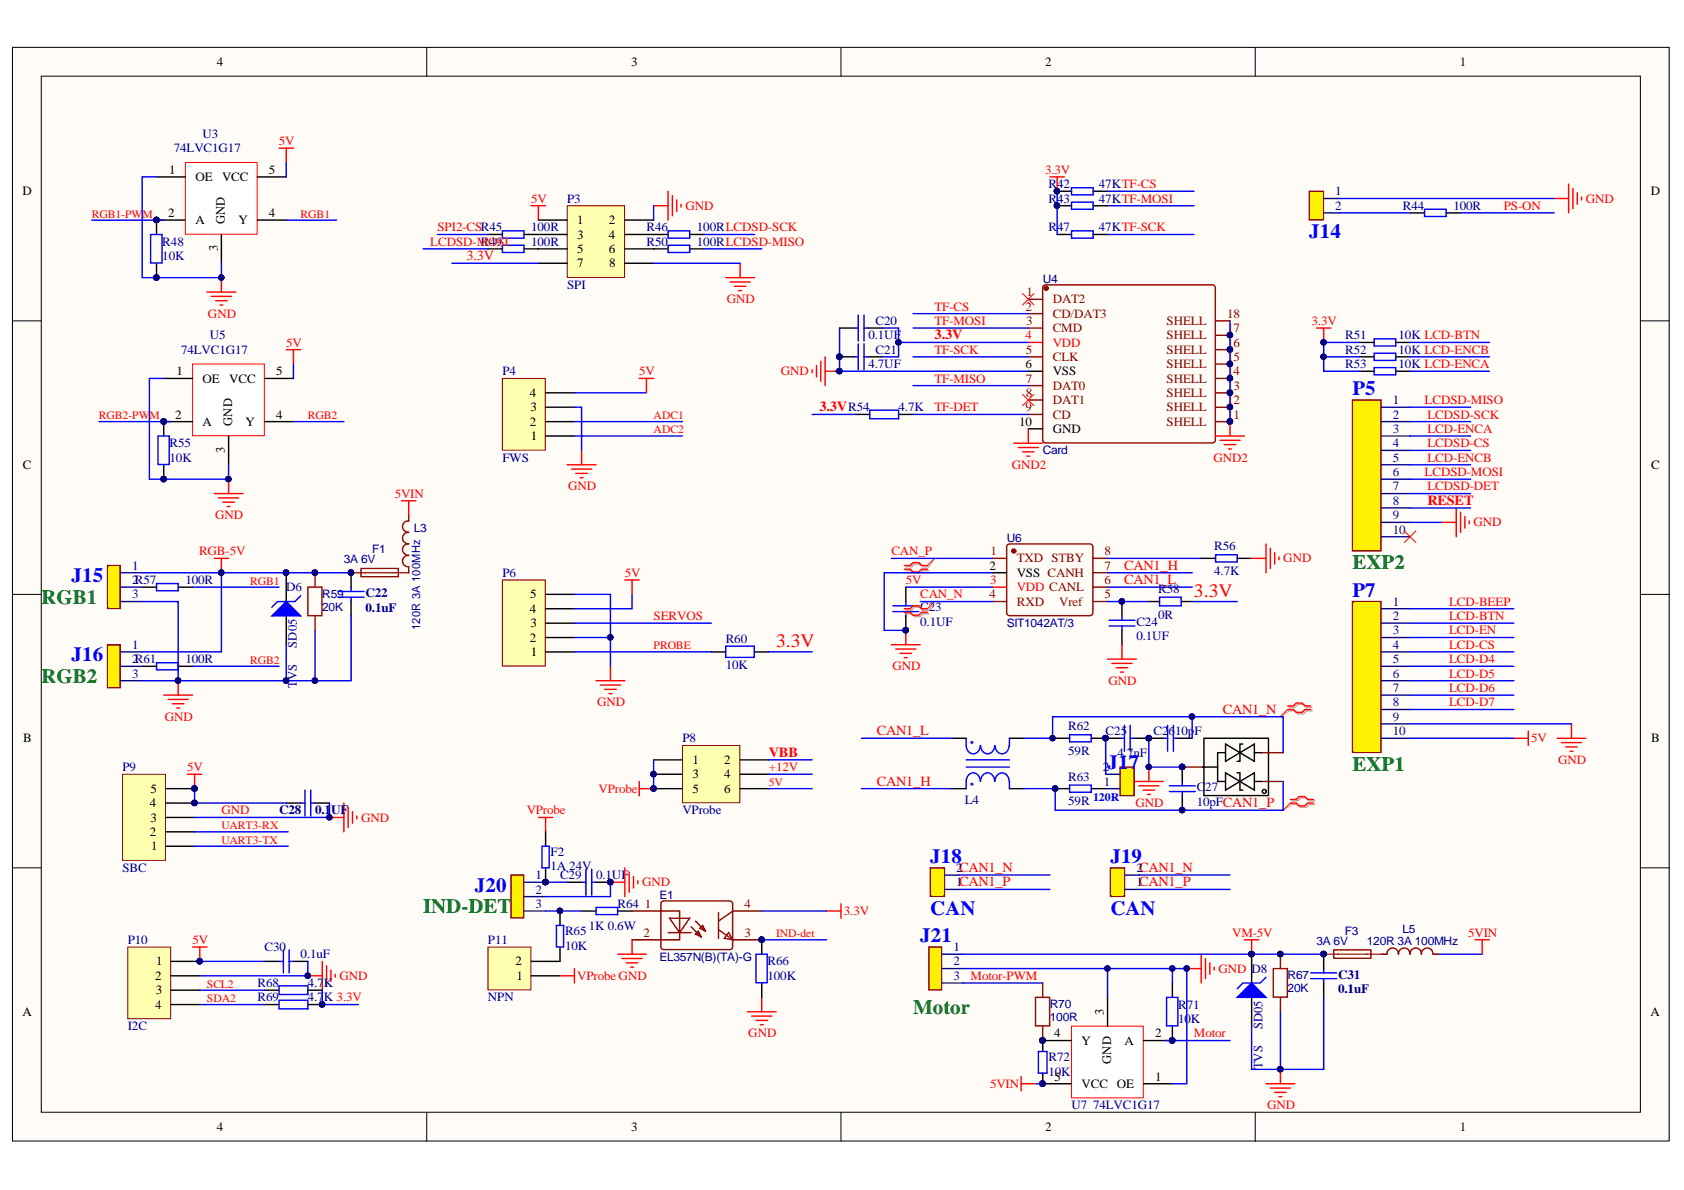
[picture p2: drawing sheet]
<svg xmlns="http://www.w3.org/2000/svg" width="297mm" height="210mm" viewBox="0 0 297 210" stroke-linecap="round" stroke-linejoin="round" font-family="sans-serif">
<defs><g id="words">
<g font-size="3.6" fill="#00f">
<text x="230.9" y="42">J14</text>
<text x="238.6" y="69.7">P5</text>
<text x="12.6" y="102.7">J15</text>
<text x="238.6" y="105.2">P7</text>
<text x="12.6" y="116.7">J16</text>
<text x="195.4" y="135.7">J17</text>
<text x="164.1" y="152.2">J18</text>
<text x="195.9" y="152.2">J19</text>
<text x="83.8" y="157.3">J20</text>
<text x="164.1" y="161.3">CAN</text>
<text x="195.9" y="161.3">CAN</text>
<text x="162.3" y="166.2">J21</text>
</g>
<g font-size="3.6" fill="#008000">
<text x="238.6" y="100.4">EXP2</text>
<text x="7.3" y="106.5">RGB1</text>
<text x="7.3" y="120.5">RGB2</text>
<text x="238.6" y="136">EXP1</text>
<text x="74.6" y="161.1">IND-DET</text>
<text x="161" y="178.9">Motor</text>
</g>
<g font-size="3.4" fill="#f00">
<text x="210.6" y="105.3">3.3V</text>
<text x="136.9" y="114.2">3.3V</text>
</g>
<g font-size="2.5" fill="#f00">
<text x="82.3" y="45.9">3.3V</text>
<text x="164.9" y="59.9">3.3V</text>
<text x="144.5" y="72.6">3.3VR54</text>
<text x="251.8" y="89.1">RESET</text>
<text x="198.3" y="100.5">CAN1_H</text>
<text x="198.3" y="103">CAN1_L</text>
<text x="215.7" y="125.9">CAN1_N</text>
<text x="154.7" y="129.7">CAN1_L</text>
<text x="135.6" y="133.5">VBB</text>
<text x="154.7" y="138.6">CAN1_H</text>
</g>
<g font-size="2.3">
<text x="39.7" y="39.6" transform="rotate(-90 39.7 39.6)">GND</text>
<text x="38.4" y="44.3" transform="rotate(-90 38.4 44.3)">3</text>
<text x="40.9" y="75.1" transform="rotate(-90 40.9 75.1)">GND</text>
<text x="39.7" y="79.9" transform="rotate(-90 39.7 79.9)">3</text>
<text x="194.7" y="179" transform="rotate(-90 194.7 179)">3</text>
<text x="196" y="187.7" transform="rotate(-90 196 187.7)">GND</text>
</g>
<g font-size="2.3" fill="#000080">
<text x="64.5" y="105.3">C22</text>
<text x="64.5" y="107.9">0.1uF</text>
<text x="52.4" y="114.3" transform="rotate(-90 52.4 114.3)">SD05</text>
<text x="52.4" y="121.3" transform="rotate(-90 52.4 121.3)">TVS</text>
<text x="49.2" y="143.7">C28</text>
<text x="55.6" y="143.7">0.1</text>
<text x="58.4" y="143.7">UF</text>
<text x="236" y="172.6">C31</text>
<text x="236" y="175.1">0.1uF</text>
<text x="222.7" y="181.5" transform="rotate(-90 222.7 181.5)">SD05</text>
<text x="222.7" y="188.6" transform="rotate(-90 222.7 188.6)">TVS</text>
</g>
<g font-size="2.2">
<text x="38.2" y="11.6">4</text>
<text x="111.4" y="11.6">3</text>
<text x="184.4" y="11.6">2</text>
<text x="257.5" y="11.6">1</text>
<text x="4" y="34.5">D</text>
<text x="29.9" y="30.7">1</text>
<text x="34.5" y="31.9">OE</text>
<text x="39.2" y="31.9">VCC</text>
<text x="47.4" y="30.7">5</text>
<text x="291.2" y="34.5">D</text>
<text x="29.6" y="38.3">2</text>
<text x="34.5" y="39.5">A</text>
<text x="42.1" y="39.5">Y</text>
<text x="47.4" y="38.3">4</text>
<text x="101.8" y="39.5">1</text>
<text x="107.4" y="39.5">2</text>
<text x="101.8" y="42.1">3</text>
<text x="101.8" y="44.6">5</text>
<text x="101.8" y="47.2">7</text>
<text x="107.4" y="42.1">4</text>
<text x="107.4" y="44.6">6</text>
<text x="107.5" y="47.2">8</text>
<text x="180.9" y="64.9">6</text>
<text x="31.1" y="66.2">1</text>
<text x="35.7" y="67.5">OE</text>
<text x="40.4" y="67.5">VCC</text>
<text x="48.7" y="66.2">5</text>
<text x="93.4" y="70">4</text>
<text x="185.7" y="66.2">VSS</text>
<text x="30.9" y="73.8">2</text>
<text x="35.7" y="75.1">A</text>
<text x="43.3" y="75.1">Y</text>
<text x="48.7" y="73.8">4</text>
<text x="93.4" y="75.1">2</text>
<text x="93.6" y="72.6">3</text>
<text x="93.6" y="77.6">1</text>
<text x="179.8" y="75.1">10</text>
<text x="185.7" y="76.4">GND</text>
<text x="4.1" y="82.7">C</text>
<text x="291.3" y="82.7">C</text>
<text x="174.5" y="100.5">2</text>
<text x="179.3" y="101.7">VSS CANH</text>
<text x="93.5" y="105.6">5</text>
<text x="93.4" y="113.2">2</text>
<text x="93.4" y="108.1">4</text>
<text x="93.6" y="110.6">3</text>
<text x="93.6" y="115.7">1</text>
<text x="4.1" y="130.9">B</text>
<text x="291.3" y="130.9">B</text>
<text x="122.2" y="134.8">1</text>
<text x="122.2" y="137.3">3</text>
<text x="127.8" y="134.8">2</text>
<text x="127.8" y="137.3">4</text>
<text x="26.4" y="142.4">4</text>
<text x="26.5" y="139.8">5</text>
<text x="122.2" y="139.8">5</text>
<text x="127.8" y="139.8">6</text>
<text x="26.4" y="147.5">2</text>
<text x="26.6" y="144.9">3</text>
<text x="26.6" y="150">1</text>
<text x="27.4" y="172.8">2</text>
<text x="27.6" y="170.3">1</text>
<text x="90.9" y="170.3">2</text>
<text x="91.1" y="172.8">1</text>
<text x="4" y="179.2">A</text>
<text x="27.4" y="177.9">4</text>
<text x="27.5" y="175.4">3</text>
<text x="291.1" y="179.2">A</text>
<text x="186" y="183">4</text>
<text x="190.8" y="184.3">Y</text>
<text x="198.4" y="184.3">A</text>
<text x="203.7" y="183">2</text>
<text x="186" y="190.6">5</text>
<text x="190.8" y="191.9">VCC</text>
<text x="197" y="191.9">OE</text>
<text x="203.7" y="190.6">1</text>
<text x="38.2" y="199.5">4</text>
<text x="111.4" y="199.5">3</text>
<text x="184.4" y="199.5">2</text>
<text x="257.5" y="199.5">1</text>
</g>
<g font-size="2.2" fill="#000080">
<text x="30.7" y="26.8">74LVC1G17</text>
<text x="35.7" y="24.3">U3</text>
<text x="100" y="35.7">P3</text>
<text x="184.9" y="33.2">R42</text>
<text x="184.9" y="35.7">R43</text>
<text x="193.8" y="33.2">47KTF-CS</text>
<text x="193.8" y="35.7">47KTF-MOSI</text>
<text x="93.7" y="40.8">100R</text>
<text x="114" y="40.8">R46</text>
<text x="122.9" y="40.8">100RLCDSD-SCK</text>
<text x="184.9" y="40.8">R47</text>
<text x="193.8" y="40.8">47KTF-SCK</text>
<text x="247.5" y="37">R44</text>
<text x="256.4" y="37">100R</text>
<text x="28.6" y="45.9">10K</text>
<text x="28.6" y="43.4">R48</text>
<text x="84.8" y="43.4">R49</text>
<text x="93.7" y="43.4">100R</text>
<text x="114" y="43.4">R50</text>
<text x="122.9" y="43.4">100RLCDSD-MISO</text>
<text x="100" y="51">SPI</text>
<text x="37" y="59.9">U5</text>
<text x="153.2" y="59.9">0.1UF</text>
<text x="154.4" y="57.3">C20</text>
<text x="237.3" y="59.9">R51</text>
<text x="246.7" y="59.9">10K LCD-BTN</text>
<text x="31.9" y="62.4">74LVC1G17</text>
<text x="153.2" y="64.9">4.7UF</text>
<text x="154.4" y="62.4">C21</text>
<text x="237.3" y="62.4">R52</text>
<text x="237.3" y="64.9">R53</text>
<text x="246.7" y="62.4">10K LCD-ENCB</text>
<text x="246.7" y="64.9">10K LCD-ENCA</text>
<text x="88.6" y="66.2">P4</text>
<text x="158.5" y="72.6">4.7K</text>
<text x="29.9" y="81.4">10K</text>
<text x="29.9" y="78.9">R55</text>
<text x="88.6" y="81.4">FWS</text>
<text x="88.6" y="101.7">P6</text>
<text x="214.2" y="97.1">R56</text>
<text x="214.2" y="101.4">4.7K</text>
<text x="32.7" y="103">100R</text>
<text x="50.5" y="104.3">D6</text>
<text x="162.3" y="107.8">C23</text>
<text x="204.3" y="104.5">R58</text>
<text x="128" y="113.4">R60</text>
<text x="162.3" y="110.4">0.1UF</text>
<text x="200.4" y="110.4">C24</text>
<text x="200.4" y="112.9">0.1UF</text>
<text x="204.3" y="109.1">0R</text>
<text x="32.7" y="117">100R</text>
<text x="128" y="118">10K</text>
<text x="120.4" y="130.9">P8</text>
<text x="188.4" y="128.8">R62</text>
<text x="195" y="129.7">C25</text>
<text x="203.5" y="129.7">C26</text>
<text x="207.3" y="129.7">10p</text>
<text x="210.7" y="129.7">F</text>
<text x="21.6" y="136">P9</text>
<text x="188.4" y="137.7">R63</text>
<text x="188.4" y="133.1">59R</text>
<text x="197.1" y="133.5">4.7nF</text>
<text x="120.4" y="143.6">VProbe</text>
<text x="170.2" y="141.9">L4</text>
<text x="188.4" y="142">59R</text>
<text x="211.1" y="139.6">C27</text>
<text x="211.1" y="142.1">10pFCAN1_P</text>
<text x="21.6" y="153.8">SBC</text>
<text x="97.1" y="151">F2</text>
<text x="97.1" y="153.5">1A 24V</text>
<text x="98.8" y="155.1">C29</text>
<text x="105.1" y="155.1">0.1UF</text>
<text x="108.9" y="160.1">R64</text>
<text x="22.5" y="166.5">P10</text>
<text x="46.7" y="167.8">C30</text>
<text x="86.1" y="166.5">P11</text>
<text x="99.7" y="165">R65</text>
<text x="99.7" y="167.5">10K</text>
<text x="103.9" y="164">1K 0.6W</text>
<text x="53" y="169">0.1uF</text>
<text x="135.4" y="172.8">100K</text>
<text x="135.4" y="170.3">R66</text>
<text x="45.4" y="174.1">R68</text>
<text x="45.4" y="176.6">R69</text>
<text x="54.3" y="174.1">4.7</text>
<text x="54.3" y="176.6">4.7</text>
<text x="57.1" y="174.1">K</text>
<text x="57.1" y="176.6">K 3.3V</text>
<text x="86.1" y="176.6">NPN</text>
<text x="207.8" y="177.9">R71</text>
<text x="22.5" y="181.7">I2C</text>
<text x="207.8" y="180.5">10K</text>
<text x="184.9" y="187.2">R72</text>
<text x="184.9" y="189.7">10K</text>
<text x="189" y="195.7">U7</text>
<text x="192.8" y="195.7">74LVC1G17</text>
</g>
<g font-size="2.2" fill="#f00">
<text x="49.2" y="25.6">5V</text>
<text x="93.7" y="35.7">5V</text>
<text x="184.3" y="30.7">3.3V</text>
<text x="279.7" y="35.8">GND</text>
<text x="77.2" y="40.8">SPI2-CSR45</text>
<text x="120.9" y="37">GND</text>
<text x="265.3" y="37">PS-ON</text>
<text x="75.9" y="43.4">LCDSD-MOSI</text>
<text x="128.2" y="53.5">GND</text>
<text x="36.7" y="56">GND</text>
<text x="164.9" y="54.8">TF-CS</text>
<text x="164.9" y="57.3">TF-MOSI</text>
<text x="180.9" y="59.9">4</text>
<text x="231.3" y="57.3">3.3V</text>
<text x="50.5" y="61.1">5V</text>
<text x="164.9" y="62.4">TF-SCK</text>
<text x="185.7" y="61.1">VDD</text>
<text x="112.7" y="66.2">5V</text>
<text x="137.7" y="66.2">GND</text>
<text x="164.9" y="67.5">TF-MISO</text>
<text x="251.3" y="71.3">LCDSD-MISO</text>
<text x="164.9" y="72.6">TF-DET</text>
<text x="251.8" y="73.8">LCDSD-SCK</text>
<text x="251.8" y="76.4">LCD-ENCA</text>
<text x="178.5" y="82.7">GND2</text>
<text x="214" y="81.4">GND2</text>
<text x="251.3" y="84">LCDSD-MOSI</text>
<text x="251.8" y="78.9">LCDSD-CS</text>
<text x="251.8" y="81.4">LCD-ENCB</text>
<text x="69.6" y="87.8">5VIN</text>
<text x="100.2" y="86.5">GND</text>
<text x="251.8" y="86.5">LCDSD-DET</text>
<text x="38" y="91.6">GND</text>
<text x="259.9" y="92.9">GND</text>
<text x="35.1" y="97.9">RGB-5V</text>
<text x="110.2" y="101.7">5V</text>
<text x="157.2" y="97.9">CAN_P</text>
<text x="226.4" y="99.2">GND</text>
<text x="159.8" y="103">5V</text>
<text x="162.3" y="105.6">CAN_N</text>
<text x="174.6" y="103">3</text>
<text x="179.3" y="104.3">VDD CANL</text>
<text x="255.6" y="106.8">LCD-BEEP</text>
<text x="115.3" y="109.4">SERVOS</text>
<text x="255.6" y="109.4">LCD-BTN</text>
<text x="255.6" y="111.9">LCD-EN</text>
<text x="157.4" y="118.3">GND</text>
<text x="255.6" y="114.4">LCD-CS</text>
<text x="255.6" y="117">LCD-D4</text>
<text x="255.6" y="119.5">LCD-D5</text>
<text x="105.3" y="124.6">GND</text>
<text x="195.5" y="120.8">GND</text>
<text x="255.6" y="122.1">LCD-D6</text>
<text x="255.6" y="124.6">LCD-D7</text>
<text x="29.1" y="127.1">GND</text>
<text x="270.1" y="130.9">5V</text>
<text x="33" y="136">5V</text>
<text x="135.6" y="136">+12V</text>
<text x="274.8" y="134.8">GND</text>
<text x="39.1" y="143.6">GND</text>
<text x="92.9" y="143.6">VProbe</text>
<text x="105.6" y="139.8">VProbe</text>
<text x="200.3" y="142.4">GND</text>
<text x="63.7" y="144.9">GND</text>
<text x="113.3" y="156.3">GND</text>
<text x="148.8" y="161.4">3.3V</text>
<text x="33.9" y="166.5">5V</text>
<text x="217.4" y="165.2">VM-5V</text>
<text x="259" y="165.2">5VIN</text>
<text x="59.9" y="172.8">GND</text>
<text x="101.8" y="172.8">VProbe GND</text>
<text x="171.2" y="172.8">Motor-PWM</text>
<text x="214.9" y="171.6">GND D8</text>
<text x="132" y="183">GND</text>
<text x="210.6" y="183">Motor</text>
<text x="174.6" y="191.9">5VIN</text>
<text x="223.5" y="195.7">GND</text>
</g>
<g font-size="2.2" fill="#11037f">
<text x="235.5" y="34.5">1</text>
<text x="235.5" y="37">2</text>
<text x="245.7" y="71.3">1</text>
<text x="245.7" y="73.8">2</text>
<text x="245.7" y="76.4">3</text>
<text x="245.7" y="78.9">4</text>
<text x="245.7" y="81.4">5</text>
<text x="245.7" y="84">6</text>
<text x="245.7" y="86.5">7</text>
<text x="245.7" y="89.1">8</text>
<text x="245.7" y="91.6">9</text>
<text x="245.7" y="94.1">10</text>
<text x="23.3" y="100.5">1</text>
<text x="23.3" y="103">2R57</text>
<text x="23.3" y="105.6">3</text>
<text x="245.7" y="106.8">1</text>
<text x="245.7" y="109.4">2</text>
<text x="245.7" y="111.9">3</text>
<text x="23.3" y="114.4">1</text>
<text x="23.3" y="117">2R61</text>
<text x="23.3" y="119.5">3</text>
<text x="245.7" y="114.4">4</text>
<text x="245.7" y="117">5</text>
<text x="245.7" y="119.5">6</text>
<text x="245.7" y="122.1">7</text>
<text x="245.7" y="124.6">8</text>
<text x="245.7" y="127.1">9</text>
<text x="245.7" y="129.7">10</text>
<text x="194.5" y="136">2</text>
<text x="194.7" y="138.6">1</text>
<text x="94.5" y="155.1">1</text>
<text x="168.7" y="153.8">2CAN1_N</text>
<text x="200.4" y="153.8">2CAN1_N</text>
<text x="94.5" y="157.6">2</text>
<text x="94.5" y="160.1">3</text>
<text x="168.7" y="156.3">1CAN1_P</text>
<text x="200.4" y="156.3">1CAN1_P</text>
<text x="168.2" y="167.8">1</text>
<text x="168.2" y="170.3">2</text>
<text x="168.2" y="172.8">3</text>
</g>
<g font-size="2.2" fill="#800">
<text x="181.1" y="52.2">1</text>
<text x="185.7" y="53.5">DAT2</text>
<text x="180.9" y="54.8">2</text>
<text x="181" y="57.3">3</text>
<text x="185.7" y="56">CD/DAT3</text>
<text x="185.7" y="58.6">CMD</text>
<text x="205.8" y="59.9">SHELL</text>
<text x="205.8" y="57.3">SHELL</text>
<text x="216.5" y="58.6">1</text>
<text x="216.5" y="56">18</text>
<text x="217.6" y="58.6">7</text>
<text x="180.9" y="62.4">5</text>
<text x="185.7" y="63.7">CLK</text>
<text x="205.8" y="64.9">SHELL</text>
<text x="205.8" y="62.4">SHELL</text>
<text x="216.5" y="63.7">1</text>
<text x="216.5" y="61.1">1</text>
<text x="217.6" y="63.7">5</text>
<text x="217.6" y="61.1">6</text>
<text x="180.9" y="67.5">7</text>
<text x="180.9" y="70">8</text>
<text x="185.7" y="68.7">DAT0</text>
<text x="185.7" y="71.3">DAT1</text>
<text x="205.8" y="70">SHELL</text>
<text x="205.8" y="67.5">SHELL</text>
<text x="216.5" y="71.3">1</text>
<text x="216.5" y="68.7">1</text>
<text x="216.5" y="66.2">1</text>
<text x="217.6" y="71.3">2</text>
<text x="217.6" y="68.7">3</text>
<text x="217.6" y="66.2">4</text>
<text x="180.9" y="72.6">9</text>
<text x="185.7" y="73.8">CD</text>
<text x="205.8" y="75.1">SHELL</text>
<text x="205.8" y="72.6">SHELL</text>
<text x="216.5" y="73.8">1</text>
<text x="217.6" y="73.8">1</text>
<text x="174.7" y="97.9">1</text>
<text x="179.3" y="99.2">TXD STBY</text>
<text x="194.8" y="100.5">7</text>
<text x="194.8" y="97.9">8</text>
<text x="174.5" y="105.6">4</text>
<text x="179.3" y="106.8">RXD</text>
<text x="186.8" y="106.8">Vref</text>
<text x="194.8" y="105.6">5</text>
<text x="194.8" y="103">6</text>
<text x="113.7" y="160.1">1</text>
<text x="131.3" y="160.1">4</text>
<text x="113.5" y="165.2">2</text>
<text x="131.3" y="165.2">3</text>
</g>
<g font-size="2.1" fill="#000080">
<text x="183.9" y="49.9">U4</text>
<text x="183.9" y="80.1">Card</text>
<text x="73" y="93.8">L3</text>
<text x="177.6" y="95.6">U6</text>
<text x="60.7" y="99.4">3A 6V</text>
<text x="65.6" y="97.6">F1</text>
<text x="56.8" y="105.5">R59</text>
<text x="56.8" y="107.8">20K</text>
<text x="177.6" y="110.6">SIT1042AT/3</text>
<text x="116.3" y="158.5">E1</text>
<text x="232.2" y="166.7">3A 6V</text>
<text x="237.2" y="164.9">F3</text>
<text x="241.1" y="166.7">120R 3A 100MHz</text>
<text x="247.4" y="164.5">L5</text>
<text x="116.3" y="169.5">EL357N(B)(TA)-G</text>
<text x="227.1" y="172.8">R67</text>
<text x="185.2" y="177.8">R70</text>
<text x="227.1" y="175">20K</text>
<text x="185.2" y="180.1">100R</text>
</g>
<g font-size="2" fill="#f00">
<text x="16.2" y="38.4">RGB1-PW</text>
<text x="25.1" y="38.4">M</text>
<text x="53" y="38.4">RGB1</text>
<text x="17.4" y="73.9">RGB2-PW</text>
<text x="26.4" y="73.9">M</text>
<text x="54.3" y="73.9">RGB2</text>
<text x="115.3" y="73.9">ADC1</text>
<text x="115.3" y="76.5">ADC2</text>
<text x="44.1" y="103.1">RGB1</text>
<text x="44.1" y="117.1">RGB2</text>
<text x="115.3" y="114.5">PROBE</text>
<text x="135.6" y="138.7">5V</text>
<text x="39.1" y="148.8">UART3-TX</text>
<text x="39.1" y="146.3">UART3-RX</text>
<text x="136.9" y="165.3">IND-det</text>
<text x="36.5" y="174.2">SCL2</text>
<text x="36.5" y="176.7">SDA2</text>
</g>
<text font-size="2" fill="#000080" x="74.1" y="111.2" transform="rotate(-90 74.1 111.2)">120R 3A 100MHz</text>
<text font-size="2" fill="#00f" x="192.8" y="141.2">120R</text>
</g></defs>
<g fill="#fffcf8" stroke="#000" stroke-width=".18">
<path d="M2.2 8.4h292.2v192.9h-292.2z"/>
<path d="M7.3 13.4h282v182.8h-282z"/>
</g>
<path d="M75.3 8.4v5M148.3 8.4v5M221.4 8.4v5M2.2 56.6h5.1M289.4 56.6h5.1M2.2 104.8h5.1M289.4 104.8h5.1M2.2 153.1h5.1M289.4 153.1h5.1M75.3 196.2v5.1M148.3 196.2v5.1M221.4 196.2v5.1" fill="none" stroke="#000" stroke-width=".18"/>
<path d="M143.3 65.2v.5M144 64.5v2M144.8 63.7v3.6M145.5 62.9v5.1M145.5 65.5h2.6M107.7 117.5v2.6M110.2 102.3h2.6M111.5 102.3v2.5M105.1 120.1h5.1M105.9 120.8h3.6M106.7 121.6h2M107.4 122.4h.5" fill="none" stroke="#f00" stroke-width=".25"/>
<g fill="#000080" stroke="#000080" stroke-width=".18">
<circle cx="148.1" cy="65.5" r=".48"/>
<circle cx="186.4" cy="33.7" r=".48"/>
<circle cx="148.1" cy="62.9" r=".48"/>
</g>
<path d="M186.5 33.7h2.5M192.8 33.7h2.6M148.1 57.9h2.5M153.2 57.9h2.5M148.1 62.9h2.5M153.2 62.9h2.5M125.5 115h2.5M133.1 115h2.5" fill="none" stroke="#000" stroke-width=".25"/>
<path d="M189 33.1h3.8v1.3h-3.8zM150.6 57.9h.8M151.4 55.6v4.5M152.4 55.6v4.5M152.4 57.9h.8M150.6 62.9h.8M151.4 60.7v4.5M152.4 62.9h.8M152.4 60.7v4.5M128 114h5v2h-5z" fill="none" stroke="#00f" stroke-width=".25"/>
<path d="M88.6 102.3h7.6v15.2h-7.6z" fill="#ffffb0" stroke="#800000" stroke-width=".18"/>
<path d="M96.2 115h5.1M96.2 112.5h5.1M96.2 109.9h5.1M96.2 107.4h5.1M96.2 104.8h5.1" fill="none" stroke="#000" stroke-width=".25"/>
<path d="M28.9 122.6h5.1M29.6 123.4h3.6M30.4 124.1h2M31.2 124.9h.5M31.4 120.1v2.5" fill="none" stroke="#f00" stroke-width=".25"/>
<circle cx="31.4" cy="120" r=".48" fill="#000080" stroke="#000080" stroke-width=".18"/>
<path d="M19 99.8h2.2v7.5h-2.2z" fill="#fdf101" stroke="#800000" stroke-width=".25"/>
<path d="M21.3 101h3.8M21.3 103.6h3.8M21.3 106.1h3.8" fill="none" stroke="#11037f" stroke-width=".25"/>
<path d="M32.7 28.7h12.7v12.6h-12.7z" fill="#fff" stroke="#f00" stroke-width=".18"/>
<path d="M27.6 31.2h5.1M32.7 38.8h-5.1v2.6M45.4 31.2h5.1M45.4 38.8h5.1M27.6 46.4v2.6M39.1 41.4v5M239.8 60.4h2.6M239.8 62.9h2.6M239.8 65.5h2.6M246.2 60.4h2.5M246.2 62.9h2.5M246.2 65.5h2.5" fill="none" stroke="#000" stroke-width=".25"/>
<g fill="#000080" stroke="#000080" stroke-width=".18">
<circle cx="27.6" cy="38.8" r=".48"/>
<circle cx="27.6" cy="49" r=".48"/>
<circle cx="39" cy="49" r=".48"/>
<circle cx="39" cy="101" r=".48"/>
<circle cx="233.5" cy="60.4" r=".48"/>
</g>
<path d="M26.6 41.4h2v5h-2zM242.4 59.8h3.8v1.2h-3.8zM242.4 62.3h3.8v1.3h-3.8zM242.4 64.8h3.8v1.3h-3.8z" fill="none" stroke="#00f" stroke-width=".25"/>
<path d="M49.2 26.1h2.6M50.5 26.1v2.6M36.5 51.5h5.1M37.3 52.3h3.5M38 53h2.1M38.8 53.8h.5M39.1 49v2.5M232.2 57.9h2.6M233.5 57.9v2.5M37.8 98.5h2.5M39.1 98.5v2.5" fill="none" stroke="#f00" stroke-width=".25"/>
<path d="M19 113.7h2.2v7.6h-2.2z" fill="#fdf101" stroke="#800000" stroke-width=".25"/>
<path d="M21.3 115h3.8M21.3 117.5h3.8M21.3 120.1h3.8" fill="none" stroke="#11037f" stroke-width=".25"/>
<path d="M34 64.2h12.6v12.7h-12.6z" fill="#fff" stroke="#f00" stroke-width=".18"/>
<path d="M28.9 66.8h5.1M34 74.4h-5.1v2.5M40.3 76.9v5.1M46.7 66.8h5.1M46.7 74.4h5.1M28.9 82v2.5" fill="none" stroke="#000" stroke-width=".25"/>
<g fill="#000080" stroke="#000080" stroke-width=".18">
<circle cx="28.9" cy="74.3" r=".48"/>
<circle cx="28.9" cy="84.5" r=".48"/>
<circle cx="40.3" cy="84.5" r=".49"/>
</g>
<path d="M27.9 76.9h2v5h-2z" fill="none" stroke="#00f" stroke-width=".25"/>
<path d="M50.5 61.7h2.5M51.8 61.7v2.5M37.8 87.1h5.1M38.5 87.8h3.6M39.3 88.6h2M40.1 89.3h.5M40.3 84.5v2.6" fill="none" stroke="#f00" stroke-width=".25"/>
<path d="M90.1 154.3h2.3v7.6h-2.3z" fill="#fdf101" stroke="#800000" stroke-width=".25"/>
<path d="M92.4 155.6h3.8M92.4 158.2h3.8M92.4 160.7h3.8" fill="none" stroke="#11037f" stroke-width=".25"/>
<g fill="#000080" stroke="#000080" stroke-width=".18">
<circle cx="96.2" cy="155.6" r=".49"/>
<circle cx="107.6" cy="155.6" r=".48"/>
</g>
<path d="M100 155.6h2.6M105.1 155.6h2.6M102.6 160.7h2.5M108.9 160.7h2.6" fill="none" stroke="#000" stroke-width=".25"/>
<path d="M102.6 155.6h.8M103.4 153.3v4.6M104.4 155.6h.7M104.4 153.3v4.6M105.1 160.1h3.8v1.2h-3.8z" fill="none" stroke="#00f" stroke-width=".25"/>
<path d="M230.9 33.7h2.5v5.1h-2.5z" fill="#fdf101" stroke="#800000" stroke-width=".25"/>
<path d="M233.5 35h2.5M233.5 37.6h2.5" fill="none" stroke="#11037f" stroke-width=".25"/>
<path d="M274.1 35h2.6M276.7 32.5v5.1M277.4 33.2v3.6M278.2 34v2M279 34.8v.5" fill="none" stroke="#f00" stroke-width=".25"/>
<path d="M88.6 66.8h7.6v12.6h-7.6z" fill="#ffffb0" stroke="#800000" stroke-width=".18"/>
<path d="M96.2 76.9h5.1M96.2 74.4h5.1M96.2 71.8h5.1M96.2 69.3h5.1" fill="none" stroke="#000" stroke-width=".25"/>
<g fill="none" stroke="#f00" stroke-width=".25">
<path d="M93.7 36.3h2.5M95 36.3v2.5M115.3 36.3h2.5M117.8 33.7v5.1M118.6 34.5v3.6M119.4 35.3v2M120.1 36v.5M128 49h5.1M128.8 49.7h3.5M129.5 50.5h2.1M130.3 51.3h.5M130.5 46.4v2.6"/>
<path d="M102.6 79.4v2.6M100 82h5.1M100.8 82.7h3.6M101.6 83.5h2M102.3 84.3h.5"/>
</g>
<path d="M100 36.3h10.2v12.6h-10.2z" fill="#ffffb0" stroke="#800000" stroke-width=".18"/>
<g fill="none" stroke="#000" stroke-width=".25">
<path d="M95 38.8h5M110.2 38.8h5.1M95 41.4h5M95 43.9h5M95 46.4h5M110.2 41.4h5.1M110.2 43.9h5.1M110.2 46.4h5.1M181.4 65.5h2.5M181.4 75.6h2.5M98.8 160.7v2.5M98.8 167v2.6"/>
<path d="M134.4 165.8v2.5M134.4 173.4v2.5"/>
</g>
<g fill="none" stroke="#800" stroke-width=".25">
<path d="M181.4 52.8h2.5M181.4 55.3h2.5M181.4 57.9h2.5M184 50.5l.4-.3 29.7 .1 .3 .5-.1 27.1-.4 .2h-29.7l-.3-.5zM214.4 59.1h2.6M214.4 56.6h2.6M181.4 62.9h2.5M181.4 68h2.5M181.4 70.6h2.5M181.4 73.1h2.5M214.4 74.4h2.6M214.4 71.8h2.6"/>
<path d="M214.4 69.3h2.6M214.4 66.8h2.6M214.4 64.2h2.6M214.4 61.7h2.6M116.6 159.2l.5-.3 11.9 .1 .2 .4v7.8l-.5 .3-11.9-.1-.2-.4zM111.5 160.7h8.4v5.1h-8.4M117.8 164.5h4.1M118.1 162h3.6l-1.8 2.5zM121.9 163.5l1.8 1.8M122.7 164.8l.5-.6 .5 1.1zM122.7 162.5l1.7 1.7M123.4 163.7l.5-.5 .5 1z"/>
<path d="M126.7 164l2.6 1.8M126.7 160.9v4.6M128.5 164.5l.8 1.3-1.5-.3zM129.3 165.8h5.1M134.4 160.7h-5.1l-2.6 1.8"/>
</g>
<circle cx="184.5" cy="50.9" r=".36" fill="#800" stroke="#800" stroke-width=".25"/>
<g fill="none" stroke="#f00" stroke-width=".25">
<path d="M181.4 60.4h2.5M107.7 155.6h2.5M110.2 153.1v5.1M111 153.8v3.6M111.7 154.6v2M112.5 155.4v.5M148.3 159.4v2.6M108.9 168.3h5.1M109.7 169.1h3.6M110.5 169.8h2M111.2 170.6h.5M111.5 165.8v2.5"/>
<path d="M131.8 178.5h5.1M132.6 179.2h3.5M133.3 180h2.1M134.4 175.9v2.6M145.8 160.7h2.5M134.1 180.8h.5"/>
</g>
<g fill="#000080" stroke="#000080" stroke-width=".18">
<circle cx="216.9" cy="74.3" r=".48"/>
<circle cx="216.9" cy="71.8" r=".48"/>
<circle cx="216.9" cy="69.3" r=".48"/>
<circle cx="216.9" cy="66.7" r=".48"/>
<circle cx="216.9" cy="64.2" r=".48"/>
<circle cx="216.9" cy="61.6" r=".48"/>
<circle cx="216.9" cy="59.1" r=".48"/>
<circle cx="107.6" cy="155.6" r=".48"/>
<circle cx="134.3" cy="165.7" r=".48"/>
<circle cx="98.8" cy="160.7" r=".48"/>
</g>
<path d="M180.4 51.8l2 2M182.4 51.8l-2 2M180.4 69.5l2 2.1M182.4 69.5l-2 2.1" fill="none" stroke="#f00" stroke-width=".18"/>
<path d="M98.1 163.2h1.3v3.8h-1.3zM133.3 168.3h2v5h-2z" fill="none" stroke="#00f" stroke-width=".25"/>
<path d="M86.1 167h7.5v7.6h-7.5z" fill="#ffffb0" stroke="#800000" stroke-width=".18"/>
<path d="M50.5 141.7h2.5M55.6 141.7h2.5M93.7 172.1h5.1M93.7 169.6h5.1" fill="none" stroke="#000" stroke-width=".25"/>
<path d="M33.1 136.6h2.5M34.3 136.6v2.5M58.1 144.2h2.6M60.7 141.7v5M61.4 142.4v3.6M62.2 143.2v2M62.9 143.9v.5" fill="none" stroke="#f00" stroke-width=".25"/>
<g fill="#000080" stroke="#000080" stroke-width=".18">
<circle cx="58.1" cy="144.2" r=".48"/>
<circle cx="34.3" cy="139.1" r=".48"/>
</g>
<path d="M53.8 139.4v4.5M54.8 139.4v4.5M53 141.7h.8M54.8 141.7h.8" fill="none" stroke="#00f" stroke-width=".25"/>
<path d="M21.6 136.6h7.6v15.2h-7.6z" fill="#ffffb0" stroke="#800000" stroke-width=".18"/>
<path d="M29.2 139.1h5.1M29.2 149.3h5.1M29.2 146.7h5.1M29.2 144.2h5.1M29.2 141.7h5.1M46.7 169.6h2.5M46.7 174.7h2.5M46.7 177.2h2.5M51.8 169.6h2.5M54.3 174.7h2.5M54.3 177.2h2.5" fill="none" stroke="#000" stroke-width=".25"/>
<g fill="#000080" stroke="#000080" stroke-width=".18">
<circle cx="34.3" cy="141.6" r=".48"/>
<circle cx="34.3" cy="139.1" r=".48"/>
<circle cx="54.3" cy="172.1" r=".48"/>
<circle cx="56.8" cy="177.2" r=".48"/>
<circle cx="107.6" cy="112.4" r=".48"/>
<circle cx="27.6" cy="49" r=".48"/>
<circle cx="27.6" cy="38.8" r=".48"/>
<circle cx="39" cy="49" r=".48"/>
<circle cx="233.5" cy="62.9" r=".48"/>
<circle cx="39" cy="101" r=".48"/>
<circle cx="28.9" cy="84.5" r=".48"/>
<circle cx="28.9" cy="74.3" r=".48"/>
<circle cx="40.3" cy="84.5" r=".49"/>
<circle cx="216.9" cy="74.3" r=".48"/>
<circle cx="216.9" cy="71.8" r=".48"/>
<circle cx="216.9" cy="69.3" r=".48"/>
<circle cx="216.9" cy="66.7" r=".48"/>
<circle cx="216.9" cy="64.2" r=".48"/>
<circle cx="216.9" cy="61.6" r=".48"/>
<circle cx="216.9" cy="59.1" r=".48"/>
<circle cx="31.4" cy="120" r=".48"/>
<circle cx="158.5" cy="60.4" r=".49"/>
<circle cx="148.1" cy="62.9" r=".48"/>
<circle cx="148.1" cy="65.5" r=".48"/>
<circle cx="233.5" cy="60.4" r=".48"/>
<circle cx="96.2" cy="155.6" r=".49"/>
<circle cx="134.3" cy="165.7" r=".48"/>
<circle cx="107.6" cy="155.6" r=".48"/>
<circle cx="98.8" cy="160.7" r=".48"/>
<circle cx="58.1" cy="144.2" r=".48"/>
<circle cx="35.2" cy="169.6" r=".48"/>
</g>
<path d="M54.3 172.1h2.5M56.8 169.6v5.1M57.6 170.3v3.6M58.4 171.1v2M59.1 171.9v.5" fill="none" stroke="#f00" stroke-width=".25"/>
<g fill="none" stroke="#00f" stroke-width=".25">
<path d="M16.2 38.8h12.7M27.6 31.2h-2.5v17.8h14v-2.6M50.5 28.7v2.5M50.5 38.8h8.9M236 35h38.1M79.7 46.4h15.3M115.3 46.4h15.2M148.1 57.9v7.6h-.8M155.7 57.9h2.8v5h-2.8M161 55.3h20.4M161 57.9h20.4M217 56.6v17.8"/>
<path d="M17.4 74.4h12.8M28.9 66.8h-2.6v17.7h14v-2.5M51.8 64.2v2.6M51.8 74.4h8.9M101.3 71.8h1.3v7.6M101.3 69.3h12.7M148.1 65.5h33.3M158.5 60.4h22.9M161 62.9h20.4M161 68h20.4M233.5 62.9h6.3M239.8 60.4h-6.3v5.1h6.3"/>
<path d="M248.7 62.9h14M248.7 60.4h14M248.7 65.5h14M25.1 101h14v14h-14M25.1 106.1h6.3v14h-6.3M101.3 104.8h6.4v12.7M101.3 112.5h6.4M135.6 115h7.7M34.3 139.1v2.6h16.2M34.3 146.7h16.5M34.3 149.3h16.5M58.1 141.7v2.5h-23.8"/>
<path d="M96.2 155.6h3.8M107.7 155.6v2.6h-11.5M35.2 169.6h11.5M35.2 174.7h11.5M35.2 177.2h11.5M49.2 173.9h5.1v1.5h-5.1zM49.2 176.4h5.1v1.6h-5.1zM49.2 169.6h.8M50 167.5v4.1M51 167.5v4.1M51 169.6h.8M54.3 169.6v2.5h-19.1"/>
<path d="M56.8 174.7v2.5h6.4M96.2 160.7h6.4M134.4 160.7h11.4M134.4 165.8h11.4"/>
</g>
<path d="M120.4 131.5h10.1v10.1h-10.1z" fill="#ffffb0" stroke="#800000" stroke-width=".18"/>
<g fill="none" stroke="#000" stroke-width=".25">
<path d="M186.5 36.3h2.5M192.8 36.3h2.6M248.7 37.6h2.6M255.1 37.6h2.5M86.1 41.4h2.5M86.1 43.9h2.5M92.4 41.4h2.6M92.4 43.9h2.6M115.3 41.4h2.5M115.3 43.9h2.5M121.7 41.4h2.5M121.7 43.9h2.5"/>
<path d="M186.5 41.4h2.5M192.8 41.4h2.6M150.9 73.1h2.5M158.5 73.1h2.5M25.1 103.6h2.5M25.1 117.5h2.5M31.4 103.6h2.6M31.4 117.5h2.6M115.3 134h5.1M115.3 136.6h5.1M115.3 139.1h5.1M130.5 134h5.1"/>
<path d="M130.5 136.6h5.1M130.5 139.1h5.1M96.2 146.7v2.6M96.2 153.1v2.5"/>
</g>
<g fill="#000080" stroke="#000080" stroke-width=".18">
<circle cx="115.3" cy="136.5" r=".48"/>
<circle cx="115.3" cy="139.1" r=".48"/>
<circle cx="96.2" cy="155.6" r=".49"/>
<circle cx="186.4" cy="36.3" r=".48"/>
<circle cx="186.4" cy="33.7" r=".48"/>
</g>
<path d="M185.2 31.2h2.5M186.5 31.2v2.5M112.8 66.8h2.5M114 66.8v2.5M112.8 137.8v2.6M112.8 139.1h2.5M95 144.2h2.5M96.2 144.2v2.5M98.8 172.1h2.5M101.3 170.8v2.6" fill="none" stroke="#f00" stroke-width=".25"/>
<g fill="none" stroke="#00f" stroke-width=".25">
<path d="M186.5 33.7v7.7M189 35.6h3.8v1.3h-3.8zM195.4 33.7h15.2M195.4 36.3h15.2M236 37.6h12.7M251.3 36.9h3.8v1.3h-3.8zM257.6 37.6h16.5M88.6 40.7h3.8v1.3h-3.8zM88.6 43.3h3.8v1.2h-3.8zM117.8 40.7h3.9v1.3h-3.9zM117.8 43.3h3.9v1.2h-3.9zM189 40.7h3.8v1.3h-3.8z"/>
<path d="M195.4 41.4h15.2M101.3 74.4h19.1M101.3 76.9h19.1M143.3 73.1h7.6M153.4 72.3h5.1v1.6h-5.1zM161 73.1h20.4M27.6 102.9h3.8v1.3h-3.8zM27.6 116.9h3.8v1.3h-3.8zM34 103.6h15.2M34 117.5h15.2M101.3 109.9h24.2M101.3 115h24.2"/>
<path d="M111.5 104.8v2.6h-10.2M115.3 134v5.1M135.6 134h7.7M135.6 136.6h7.7M135.6 139.1h7.7M95.6 149.3h1.3v3.8h-1.3zM169.2 154.3h16M169.2 156.9h16"/>
</g>
<path d="M164.1 153.1h2.5v5h-2.5z" fill="#fdf101" stroke="#800000" stroke-width=".25"/>
<path d="M166.6 156.9h2.6M166.6 154.3h2.6" fill="none" stroke="#11037f" stroke-width=".25"/>
<g fill="none" stroke="#00f" stroke-width=".25">
<path d="M157.2 98.5h17.8M195.4 98.5h16.5M214.4 97.9h3.8v1.2h-3.8zM157.5 107.9h4.6M157.5 106.9h4.6M159.8 106.1v.8M159.8 107.9v.7M159.8 103.6h15.2M162.3 106.1h12.7M175 101h-19v10.2h3.8M195.4 106.1h7.3M195.4 103.6h14.9"/>
<path d="M195.4 101h14.9M195.6 110.4h4.6M195.6 109.4h4.6M197.9 108.6v.8M197.9 110.4v.8M151.9 139.1h16"/>
</g>
<path d="M211.9 98.5h2.5M218.2 98.5h2.6M159.8 103.6v2.5M159.8 108.6v2.6M175 101h2.6M197.9 106.1v2.5M197.9 111.2v2.5" fill="none" stroke="#000" stroke-width=".25"/>
<g fill="#000080" stroke="#000080" stroke-width=".18">
<circle cx="159.8" cy="111.2" r=".48"/>
<circle cx="197.9" cy="106.1" r=".48"/>
</g>
<g fill="none" stroke="#f00" stroke-width=".25">
<path d="M159.5 99.8h1l.5-.6h1.1l.5 .6h1M220.8 98.5h2.5M223.3 95.9v5.1M224.1 96.7v3.6M224.8 97.5v2M225.6 98.2v.5M157.2 113.7h5.1M158 114.5h3.6M158.8 115.2h2M159.5 100.4h1l.5 .5h1.1l.5-.5h1M159.5 108h1l.5 .5h1.1l.5-.5h1M159.5 107.4h1l.5-.5h1.1l.5 .5h1"/>
<path d="M159.5 116h.5M159.8 111.2v2.5M175 103.6h2.6M195.4 116.3h5M196.1 117h3.6M196.9 117.8h2M197.6 118.5h.6M197.9 113.7v2.6M227.1 124.5h1l.6-.5h1l.5 .5h1M227.1 125.1h1l.6 .6h1l.5-.6h1M227.6 141h1l.5-.5h1.1l.5 .5h1M227.6 141.7h1l.5 .5h1.1l.5-.5h1"/>
</g>
<path d="M175 98.5h2.6M177.6 96.2l.5-.3 14.4 .1 .3 .5-.1 11.8-.4 .3-14.5-.1-.2-.4zM192.8 98.5h2.6M175 106.1h2.6M192.8 106.1h2.6M192.8 103.6h2.6M192.8 101h2.6" fill="none" stroke="#800" stroke-width=".25"/>
<circle cx="178.8" cy="97.2" r=".36" fill="#800" stroke="#800" stroke-width=".25"/>
<path d="M159.8 100.6h1l.5 .6h1l.5-.6h1M159.8 100h1l.5-.5h1l.5 .5h1M159.8 108.3h1l.5 .5h1l.5-.5h1M159.8 107.6h1l.5-.5h1l.5 .5h1M227.4 124.8h1l.5-.5h1l.5 .5h1M227.4 125.4h1l.5 .5h1l.5-.5h1M227.9 141.3h1l.5-.5h1l.5 .5h1M227.9 141.9h1l.5 .5h1l.5-.5h1" fill="none" stroke="#d0a19e" stroke-width=".25"/>
<path d="M164.9 98.5l-1.1 1.5M164.9 106.1l-1.1 1.5M227.4 125.4l-1.5 1M227.9 141.9l-1.6 1" fill="none" stroke="#d0a19e" stroke-width=".18"/>
<path d="M164.9 98.5l-1.3 1.3M164.9 106.1l-1.3 1.3M227.1 125.1l-1.2 1.3M227.6 141.7l-1.3 1.2" fill="none" stroke="#f00" stroke-width=".18"/>
<path d="M197.6 135.3h2.5v5h-2.5z" fill="#fdf101" stroke="#800000" stroke-width=".25"/>
<path d="M195 139.1h2.6M195 136.6h2.6" fill="none" stroke="#11037f" stroke-width=".25"/>
<g fill="none" stroke="#000" stroke-width=".25">
<path d="M202.7 106.1h1.8M208.4 106.1h1.9M167.9 130.2h2.5M167.9 139.1h2.5M178 130.2h2.6M178 139.1h2.6M186.1 130.2h2.6M186.1 139.1h2.6M192.5 130.2h5.1M192.5 139.1h2.5M200.1 130.2h5.1M207.7 130.2h2.6"/>
<path d="M208.5 135.3v2.5M212.1 135.3h2.5M212.4 130.2h11.3v10.1h-11.3zM216 132.8h-1.2v5h1.2M216.2 136.3l2.5 1.5-2.5 1.6zM216.2 131.2l2.5 1.6-2.5 1.5zM218.2 136.3h.5v3.1h.5M218.7 137.8l2.6-1.5v3.1zM218.7 132.8l2.6-1.6v3.1zM219.2 131.2h-.5v3.1h-.5M221.3 137.8h1.2M221.3 132.8h1.2"/>
<path d="M208.5 140.4v2.5"/>
<circle cx="223" cy="139.6" r=".36"/>
</g>
<g fill="none" stroke="#00f" stroke-width=".25">
<path d="M204.5 105.3h3.8v1.6h-3.8zM210.3 106.1h7.9M151.9 130.2h16M170.4 130.2v1.3M170.4 137.8v1.3M170.4 134h7.6M170.4 135.3h7.6M170.4 137.8a1.27 1.27 0 0 1 1.3-1.5 1.27 1.27 0 0 1 1.2 1.5M172.9 131.5a1.26 1.26 0 0 1-1.2 1.5 1.26 1.26 0 0 1-1.3-1.5M173 137.8a1.27 1.27 0 0 1 1.2-1.5 1.27 1.27 0 0 1 1.3 1.5M175.5 131.5a1.26 1.26 0 0 1-1.3 1.5 1.26 1.26 0 0 1-1.2-1.5M175.5 137.8a1.27 1.27 0 0 1 1.3-1.5 1.27 1.27 0 0 1 1.2 1.5"/>
<path d="M178 131.5a1.26 1.26 0 0 1-1.2 1.5 1.26 1.26 0 0 1-1.3-1.5M178 130.2v1.3M178 137.8v1.3M180.6 130.2h5.1M186.1 130.2h-.4v-3.8h24.6v3.8M188.7 138.5h3.8v1.2h-3.8zM188.7 129.6h3.8v1.3h-3.8zM195 130.2v6.4M197.6 130.2h.7M198.3 127.9v4.6M199.3 130.2h.8M199.3 127.9v4.6"/>
<path d="M202.7 130.2v5.1h5.8M205.2 130.2h.8M206 127.9v4.6M206.3 139.6h4.5M206.3 138.6h4.5M207 130.2h.7M207 127.9v4.6M208.5 137.8v.8M208.5 139.6v.8M210.3 126.4h16v6.4M226.3 137.8v5.1h-40.2v-3.8h-5.5"/>
</g>
<g fill="none" stroke="#00f" stroke-width=".18">
<circle cx="171.4" cy="131" r=".18"/>
<circle cx="171.4" cy="138.3" r=".18"/>
</g>
<g fill="#000080" stroke="#000080" stroke-width=".18">
<circle cx="186.1" cy="139.1" r=".48"/>
<circle cx="195" cy="130.2" r=".48"/>
<circle cx="208.5" cy="135.3" r=".49"/>
<circle cx="208.5" cy="142.9" r=".49"/>
<circle cx="202.6" cy="130.2" r=".48"/>
<circle cx="185.6" cy="130.2" r=".48"/>
<circle cx="210.2" cy="126.4" r=".49"/>
<circle cx="202.6" cy="135.3" r=".48"/>
</g>
<path d="M208.5 135.3h3.9M222.5 137.8h3.8M222.5 132.8h3.8" fill="none" stroke="#800" stroke-width=".25"/>
<path d="M200.1 137.8h5.1M200.9 138.6h3.5M201.6 139.4h2.1M202.7 135.3v2.5M202.4 140.1h.5" fill="none" stroke="#f00" stroke-width=".25"/>
<path d="M22.5 167h7.6v12.7h-7.6z" fill="#ffffb0" stroke="#800000" stroke-width=".18"/>
<path d="M30.2 169.6h5M30.2 172.1h5M30.2 174.7h5M30.2 177.2h5" fill="none" stroke="#000" stroke-width=".25"/>
<circle cx="35.2" cy="169.6" r=".48" fill="#000080" stroke="#000080" stroke-width=".18"/>
<path d="M34 167h2.5M35.2 167v2.6" fill="none" stroke="#f00" stroke-width=".25"/>
<path d="M200.9 154.3h16.1M200.9 156.9h16.1" fill="none" stroke="#00f" stroke-width=".25"/>
<path d="M195.9 153.1h2.5v5h-2.5z" fill="#fdf101" stroke="#800000" stroke-width=".25"/>
<path d="M198.4 156.9h2.5M198.4 154.3h2.5" fill="none" stroke="#11037f" stroke-width=".25"/>
<path d="M163.8 167h2.3v7.6h-2.3z" fill="#fdf101" stroke="#800000" stroke-width=".25"/>
<path d="M166.1 168.3h3.8M166.1 170.8h3.8M166.1 173.4h3.8" fill="none" stroke="#11037f" stroke-width=".25"/>
<path d="M183.9 173.4v2.5M225.9 168.3v2.5M225.9 175.9v2.6M235.3 167.6l6.5-.1v1.5h-6.5zM246.6 168.3a.99 .99 0 0 0-.9-1.1 .99 .99 0 0 0-1 1.1h-1.1M248.7 168.3a.99 .99 0 0 0-1-1.1 .99 .99 0 0 0-1 1.1M250.7 168.3a.99 .99 0 0 0-1-1.1 .99 .99 0 0 0-1 1.1M252.7 168.3a1 1 0 0 0-1-1.1 1 1 0 0 0-1 1.1M252.8 168.3h1M183.9 181v2.5" fill="none" stroke="#800" stroke-width=".25"/>
<g fill="#000080" stroke="#000080" stroke-width=".18">
<circle cx="225.8" cy="168.3" r=".49"/>
<circle cx="233.5" cy="168.3" r=".48"/>
<circle cx="225.8" cy="188.6" r=".49"/>
<circle cx="209.3" cy="170.8" r=".48"/>
<circle cx="183.9" cy="191.1" r=".49"/>
<circle cx="183.9" cy="183.5" r=".49"/>
</g>
<path d="M182.6 175.9h2.5v5.1h-2.5zM224.6 170.8h2.5v5.1h-2.5z" fill="none" stroke="#a00000" stroke-width=".25"/>
<path d="M233.5 168.3h10.1" fill="none" stroke="#8d2323" stroke-width=".25"/>
<path d="M169.9 173.4h14M225.9 178.5v10.1M253.8 168.3h7.6M183.2 185.5h1.5v3.8h-1.5z" fill="none" stroke="#00f" stroke-width=".25"/>
<path d="M209.3 170.8h2.6M211.9 168.3v5.1M212.6 169.1v3.5M213.4 169.8v2.1M214.2 170.6v.5M260.2 165.8h2.5M261.4 165.8v2.5M223.3 191.2h5.1M224.1 191.9h3.5M224.8 192.7h2.1M225.6 193.4h.5M225.9 188.6v2.6" fill="none" stroke="#f00" stroke-width=".25"/>
<path d="M183.9 183.5v1.9M183.9 189.3v1.9" fill="none" stroke="#000" stroke-width=".25"/>
<path d="M189 181h12.7v12.6h-12.7z" fill="#fff" stroke="#f00" stroke-width=".18"/>
<path d="M195.4 175.9v5.1M206.8 173.4v2.5M220.8 168.3v5.1M220.8 175.9v5.1M183.9 191.2h5.1M183.9 183.5h5.1M201.7 191.2h5.1M206.8 181v2.5h-5.1" fill="none" stroke="#000" stroke-width=".25"/>
<g fill="#000080" stroke="#000080" stroke-width=".18">
<circle cx="206.8" cy="183.5" r=".48"/>
<circle cx="183.9" cy="191.1" r=".49"/>
<circle cx="183.9" cy="183.5" r=".49"/>
<circle cx="195.3" cy="170.8" r=".48"/>
<circle cx="206.8" cy="170.8" r=".48"/>
<circle cx="209.3" cy="170.8" r=".48"/>
<circle cx="220.7" cy="168.3" r=".49"/>
</g>
<path d="M169.9 170.8h39.4v20.4h-2.5M205.8 175.9h2v5.1h-2zM205.5 183.5h11.5" fill="none" stroke="#00f" stroke-width=".25"/>
<path d="M218.2 175.9l2.6-2.5 2.5 2.5z" fill="#00f"/>
<path d="M169.9 168.3h63.6M195.4 170.8v5.1M206.8 170.8v2.6M218.2 175.9l2.6-2.5 2.5 2.5zM223.3 172.4l-1 1h-3.1l-1 1M231.2 171.6h4.6M231.2 172.6h4.6M233.5 175.9v12.7h-12.7v-7.6M233.5 170.8v.8M233.5 172.6v.8M182.6 191.2h1.3M183.9 183.5h.1" fill="none" stroke="#00f" stroke-width=".25"/>
<g fill="#000080" stroke="#000080" stroke-width=".18">
<circle cx="220.7" cy="168.3" r=".49"/>
<circle cx="233.5" cy="168.3" r=".48"/>
<circle cx="183.9" cy="191.1" r=".49"/>
<circle cx="183.9" cy="183.5" r=".49"/>
<circle cx="195.3" cy="170.8" r=".48"/>
<circle cx="206.8" cy="170.8" r=".48"/>
<circle cx="225.8" cy="188.6" r=".49"/>
<circle cx="225.8" cy="168.3" r=".49"/>
<circle cx="50.5" cy="101" r=".49"/>
</g>
<path d="M50.5 101v5.1M50.5 108.6v5.1M233.5 168.3v2.5M233.5 173.4v2.5" fill="none" stroke="#000" stroke-width=".25"/>
<path d="M219.5 165.8h2.5M220.8 165.8v2.5M180.1 189.9v2.5M180.1 191.2h2.5" fill="none" stroke="#f00" stroke-width=".25"/>
<path d="M47.9 108.6l2.6-2.5 2.5 2.5z" fill="#00f"/>
<g fill="none" stroke="#00f" stroke-width=".25">
<path d="M115.3 36.3v2.5M74.6 43.9h11.5M77.2 41.4h8.9M124.2 41.4h8.9M124.2 43.9h10.2M39.1 101h22.8M47.9 108.6l2.6-2.5 2.5 2.5zM50.5 113.7v6.4h-19.1M53 105.1l-1 1h-3l-1.1 1M55.6 111.2v8.9M59.6 104.3h4.6M59.6 105.3h4.6"/>
<path d="M61.9 108.6v11.5h-11.4M61.9 103.6v.7M61.9 105.3v.8"/>
</g>
<g fill="#000080" stroke="#000080" stroke-width=".18">
<circle cx="50.5" cy="101" r=".49"/>
<circle cx="55.5" cy="101" r=".49"/>
<circle cx="61.9" cy="101" r=".48"/>
<circle cx="39" cy="101" r=".48"/>
<circle cx="50.5" cy="120" r=".49"/>
<circle cx="31.4" cy="120" r=".48"/>
<circle cx="55.5" cy="120" r=".49"/>
</g>
<path d="M72.1 98a.99 .99 0 0 0-1.1 1 .99 .99 0 0 0 1.1 1M72.1 96a.99 .99 0 0 0-1.1 .9 .99 .99 0 0 0 1.1 1M72.1 93.9a.99 .99 0 0 0-1.1 1 .99 .99 0 0 0 1.1 1M72.1 90.9v1a.99 .99 0 0 0-1.1 1 .99 .99 0 0 0 1.1 1M55.6 101v2.6M55.6 108.6v2.6M63.7 100.3h6.5l.1 1.4h-6.6zM72.1 100v1" fill="none" stroke="#800" stroke-width=".25"/>
<path d="M54.3 103.6h2.5v5h-2.5z" fill="none" stroke="#a00000" stroke-width=".25"/>
<path d="M61.9 101h10.2" fill="none" stroke="#8d2323" stroke-width=".25"/>
<path d="M70.8 88.3h2.6M72.1 88.3v2.6" fill="none" stroke="#f00" stroke-width=".25"/>
<path d="M61.9 101v2.6M61.9 106.1v2.5" fill="none" stroke="#000" stroke-width=".25"/>
<path d="M238.6 70.6h5v26.6h-5z" fill="#fdf101" stroke="#800000" stroke-width=".25"/>
<path d="M243.6 71.8h5.1M243.6 74.4h5.1M243.6 76.9h5.1M243.6 79.4h5.1M243.6 82h5.1M243.6 84.5h5.1M243.6 87.1h5.1M243.6 89.6h5.1M243.6 92.1h5.1M243.6 94.7h5.1" fill="none" stroke="#11037f" stroke-width=".25"/>
<path d="M254.3 92.1h2.6M256.9 89.6v5.1M257.6 90.4v3.5M258.4 91.1v2.1M259.2 91.9v.5" fill="none" stroke="#f00" stroke-width=".25"/>
<path d="M247.7 93.7l2 2M249.7 93.7l-2 2" fill="none" stroke="#f00" stroke-width=".18"/>
<path d="M248.7 76.9h10.7M248.7 71.8h10.7M248.7 74.4h10.7M248.7 79.4h10.7M248.7 82h10.7M248.7 87.1h10.7M248.7 89.6h10.7M248.7 92.1h5.6M248.7 84.5h10.7" fill="none" stroke="#00f" stroke-width=".25"/>
<path d="M238.6 106.1h5v26.6h-5z" fill="#fdf101" stroke="#800000" stroke-width=".25"/>
<path d="M243.6 107.4h5.1M243.6 109.9h5.1M243.6 112.5h5.1M243.6 115h5.1M243.6 117.5h5.1M243.6 120.1h5.1M243.6 122.6h5.1M243.6 125.1h5.1M243.6 127.7h5.1M243.6 130.2h5.1" fill="none" stroke="#11037f" stroke-width=".25"/>
<g fill="none" stroke="#f00" stroke-width=".25">
<path d="M178.8 78.2h5.1M179.6 78.9h3.6M180.4 79.7h2M181.4 75.6v2.6M214.4 76.9h5.1M215.2 77.7h3.5M215.9 78.4h2.1M216.7 79.2h.5M217 74.4v2.5M181.1 80.5h.5M267 130.2h2.6M269.6 129v2.5"/>
<path d="M274.7 130.2h5M275.4 131h3.6M276.2 131.7h2M276.9 132.5h.5M277.2 127.7v2.5"/>
</g>
<path d="M248.7 109.9h18.3M248.7 107.4h18.3M248.7 112.5h18.3M248.7 115h18.3M248.7 117.5h18.3M248.7 130.2h18.3M248.7 120.1h18.3M248.7 122.6h18.3M248.7 125.1h18.3M248.7 127.7h28.5" fill="none" stroke="#00f" stroke-width=".25"/>
<circle cx="216.9" cy="74.3" r=".48" fill="#000080" stroke="#000080" stroke-width=".18"/>
<use href="#words"/>
</svg>
